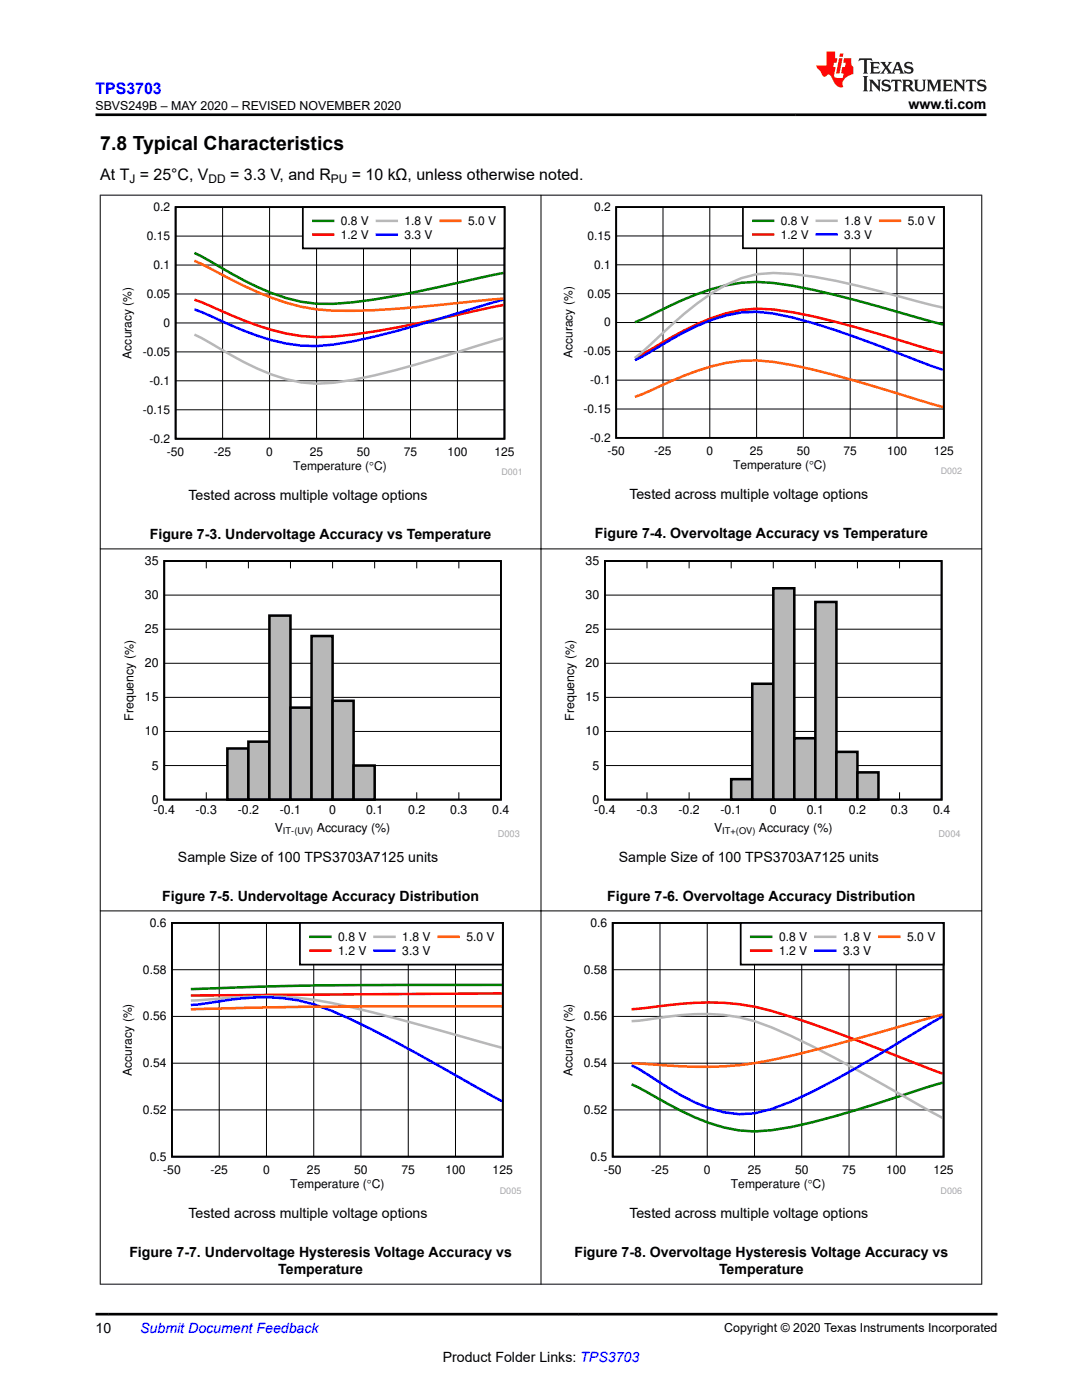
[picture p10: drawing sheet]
<svg xmlns="http://www.w3.org/2000/svg" width="216mm" height="279mm" viewBox="0 0 216 279" stroke-linecap="round" stroke-linejoin="round" font-family="sans-serif">
<defs><g id="words">
<text font-size="3.9" x="20" y="29.9">7.8 Typical Characteristics</text>
<text font-size="3.2" fill="#00f" x="19" y="18.7">TPS3703</text>
<g font-size="3.2">
<text x="20" y="35.8">At T = 25°C, V</text>
<text x="45.9" y="35.8">= 3.3 V, and R</text>
<text x="70.2" y="35.8">= 10 kΩ, unless otherwise noted.</text>
</g>
<g font-size="2.8">
<text x="181.3" y="21.8">www.ti.com</text>
<text x="37.6" y="99.7">Tested across multiple voltage options</text>
<text x="125.6" y="99.5">Tested across multiple voltage options</text>
<text x="29.9" y="107.5">Figure 7-3. Undervoltage Accuracy vs Temperature</text>
<text x="118.7" y="107.3">Figure 7-4. Overvoltage Accuracy vs Temperature</text>
<text x="35.5" y="172">Sample Size of 100 TPS3703A7125 units</text>
<text x="123.5" y="172">Sample Size of 100 TPS3703A7125 units</text>
<text x="32.4" y="179.8">Figure 7-5. Undervoltage Accuracy Distribution</text>
<text x="121.2" y="179.8">Figure 7-6. Overvoltage Accuracy Distribution</text>
<text x="37.6" y="243.1">Tested across multiple voltage options</text>
<text x="125.6" y="243.1">Tested across multiple voltage options</text>
<text x="25.8" y="250.9">Figure 7-7. Undervoltage Hysteresis Voltage Accuracy vs</text>
<text x="114.6" y="250.9">Figure 7-8. Overvoltage Hysteresis Voltage Accuracy vs</text>
<text x="55.5" y="254.3">Temperature</text>
<text x="143.5" y="254.3">Temperature</text>
<text x="19" y="266.1">10</text>
<text x="88.3" y="271.7">Product Folder Links: TPS3703</text>
</g>
<text font-size="2.8" fill="#00f" x="28" y="266.1">Submit Document Feedback</text>
<g font-size="2.5">
<text x="19.1" y="21.9">SBVS249B – MAY 2020 – REVISED NOVEMBER 2020</text>
<text x="28.9" y="112.8">35</text>
<text x="116.9" y="112.8">35</text>
<text x="28.9" y="119.6">30</text>
<text x="116.9" y="119.6">30</text>
<text x="28.9" y="126.4">25</text>
<text x="116.9" y="126.4">25</text>
<text x="28.9" y="133.2">20</text>
<text x="116.9" y="133.2">20</text>
<text x="26.7" y="143.9" transform="rotate(-90 26.7 143.9)">Frequency (%)</text>
<text x="28.9" y="140">15</text>
<text x="114.6" y="143.9" transform="rotate(-90 114.6 143.9)">Frequency (%)</text>
<text x="116.9" y="140">15</text>
<text x="28.9" y="146.8">10</text>
<text x="116.9" y="146.8">10</text>
<text x="30.3" y="153.6">5</text>
<text x="118.2" y="153.6">5</text>
<text x="30.3" y="160.4">0</text>
<text x="118.2" y="160.4">0</text>
<text x="30.6" y="162.4">-0.4</text>
<text x="39" y="162.4">-0.3</text>
<text x="47.4" y="162.4">-0.2</text>
<text x="54.8" y="166">V</text>
<text x="55.8" y="162.4">-0.1</text>
<text x="63.2" y="166">Accuracy (%)</text>
<text x="65.7" y="162.4">0</text>
<text x="73" y="162.4">0.1</text>
<text x="81.4" y="162.4">0.2</text>
<text x="89.8" y="162.4">0.3</text>
<text x="98.2" y="162.4">0.4</text>
<text x="118.6" y="162.4">-0.4</text>
<text x="127" y="162.4">-0.3</text>
<text x="135.4" y="162.4">-0.2</text>
<text x="142.5" y="166">V</text>
<text x="143.8" y="162.4">-0.1</text>
<text x="151.4" y="166">Accuracy (%)</text>
<text x="153.6" y="162.4">0</text>
<text x="161" y="162.4">0.1</text>
<text x="169.4" y="162.4">0.2</text>
<text x="177.8" y="162.4">0.3</text>
<text x="186.2" y="162.4">0.4</text>
<text x="144.5" y="265.8">Copyright © 2020 Texas Instruments Incorporated</text>
</g>
<g font-size="2.4">
<text x="25.8" y="36.5">J</text>
<text x="41.6" y="36.5">DD</text>
<text x="66" y="36.5">PU</text>
<text x="29.3" y="47.9">0.15</text>
<text x="30.6" y="42.1">0.2</text>
<text x="68" y="44.9">0.8 V</text>
<text x="68" y="47.7">1.2 V</text>
<text x="80.7" y="44.9">1.8 V</text>
<text x="80.7" y="47.7">3.3 V</text>
<text x="93.4" y="44.9">5.0 V</text>
<text x="117.2" y="47.9">0.15</text>
<text x="118.6" y="42.1">0.2</text>
<text x="155.8" y="44.9">0.8 V</text>
<text x="155.8" y="47.6">1.2 V</text>
<text x="168.5" y="44.9">1.8 V</text>
<text x="168.5" y="47.6">3.3 V</text>
<text x="181.1" y="44.9">5.0 V</text>
<text x="30.6" y="53.7">0.1</text>
<text x="118.6" y="53.6">0.1</text>
<text x="29.3" y="59.5">0.05</text>
<text x="117.2" y="59.4">0.05</text>
<text x="32.6" y="65.2">0</text>
<text x="120.6" y="65.1">0</text>
<text x="26.3" y="71.6" transform="rotate(-90 26.3 71.6)">Accuracy (%)</text>
<text x="28.5" y="71">-0.05</text>
<text x="114.2" y="71.5" transform="rotate(-90 114.2 71.5)">Accuracy (%)</text>
<text x="116.4" y="70.9">-0.05</text>
<text x="29.8" y="76.8">-0.1</text>
<text x="117.8" y="76.7">-0.1</text>
<text x="28.5" y="82.6">-0.15</text>
<text x="116.4" y="82.4">-0.15</text>
<text x="29.8" y="88.3">-0.2</text>
<text x="117.8" y="88.2">-0.2</text>
<text x="33.3" y="91.1">-50</text>
<text x="42.7" y="91.1">-25</text>
<text x="53.1" y="91.1">0</text>
<text x="58.5" y="93.8">Temperature (qC)</text>
<text x="61.8" y="91.1">25</text>
<text x="71.2" y="91.1">50</text>
<text x="80.6" y="91.1">75</text>
<text x="89.3" y="91.1">100</text>
<text x="98.7" y="91.1">125</text>
<text x="121.2" y="90.9">-50</text>
<text x="130.6" y="90.9">-25</text>
<text x="141" y="90.9">0</text>
<text x="146.3" y="93.6">Temperature (qC)</text>
<text x="149.6" y="90.9">25</text>
<text x="159" y="90.9">50</text>
<text x="168.3" y="90.9">75</text>
<text x="177" y="90.9">100</text>
<text x="186.3" y="90.9">125</text>
<text x="29.9" y="185">0.6</text>
<text x="117.8" y="185">0.6</text>
<text x="67.5" y="187.8">0.8 V</text>
<text x="67.5" y="190.6">1.2 V</text>
<text x="80.3" y="187.8">1.8 V</text>
<text x="80.3" y="190.6">3.3 V</text>
<text x="93.1" y="187.8">5.0 V</text>
<text x="155.4" y="187.8">0.8 V</text>
<text x="155.4" y="190.6">1.2 V</text>
<text x="168.2" y="187.8">1.8 V</text>
<text x="168.2" y="190.6">3.3 V</text>
<text x="181" y="187.8">5.0 V</text>
<text x="28.5" y="194.3">0.58</text>
<text x="116.5" y="194.3">0.58</text>
<text x="28.5" y="203.6">0.56</text>
<text x="116.5" y="203.6">0.56</text>
<text x="26.3" y="214.7" transform="rotate(-90 26.3 214.7)">Accuracy (%)</text>
<text x="28.5" y="213">0.54</text>
<text x="114.2" y="214.7" transform="rotate(-90 114.2 214.7)">Accuracy (%)</text>
<text x="116.5" y="213">0.54</text>
<text x="28.5" y="222.3">0.52</text>
<text x="116.5" y="222.3">0.52</text>
<text x="29.9" y="231.6">0.5</text>
<text x="117.8" y="231.6">0.5</text>
<text x="32.6" y="234.4">-50</text>
<text x="42" y="234.4">-25</text>
<text x="52.5" y="234.4">0</text>
<text x="57.9" y="237.2">Temperature (qC)</text>
<text x="61.3" y="234.4">25</text>
<text x="70.7" y="234.4">50</text>
<text x="80.1" y="234.4">75</text>
<text x="88.9" y="234.4">100</text>
<text x="98.3" y="234.4">125</text>
<text x="120.5" y="234.4">-50</text>
<text x="129.9" y="234.4">-25</text>
<text x="140.5" y="234.4">0</text>
<text x="145.8" y="237.2">Temperature (qC)</text>
<text x="149.2" y="234.4">25</text>
<text x="158.6" y="234.4">50</text>
<text x="168.1" y="234.4">75</text>
<text x="176.8" y="234.4">100</text>
<text x="186.3" y="234.4">125</text>
</g>
<g font-size="1.8" fill="#a8a8a8">
<text x="100.1" y="94.9">D001</text>
<text x="187.7" y="94.7">D002</text>
<text x="99.3" y="167.1">D003</text>
<text x="187.3" y="167.1">D004</text>
<text x="99.7" y="238.2">D005</text>
<text x="187.7" y="238.2">D006</text>
</g>
<g font-size="1.8">
<text x="56.5" y="166.5">IT-(UV)</text>
<text x="144.1" y="166.5">IT+(OV)</text>
</g>
</g></defs>
<path d="M35 41.3h65.7v46.3h-65.7z" fill="none" stroke="#000" stroke-width=".35"/>
<g fill="none" stroke="#000" stroke-width=".2">
<path d="M35 58.7h65.7M35 52.9h65.7M35 47.1h65.7M44.4 41.3v46.3M53.8 41.3v46.3M63.2 41.3v46.3M72.5 41.3v46.3M81.9 41.3v46.3M91.3 41.3v46.3M35 76h65.7M35 70.2h65.7M35 64.5h65.7"/>
<path d="M35 81.8h65.7"/>
</g>
<path d="M38.8 50.5l5.1 2.8a53.3 53.3 0 0 0 16.2 6.9 42.8 42.8 0 0 0 14.5-.4l8.8-1.6 17.1-3.7" fill="none" stroke="#007f00" stroke-width=".5"/>
<path d="M38.8 59.8l5.1 2.1a58.5 58.5 0 0 0 16.2 5.2 52.1 52.1 0 0 0 14.5-.9l8.8-1.7 17.1-3.6" fill="none" stroke="#f00" stroke-width=".5"/>
<path d="M38.8 66.8l5.1 2.8a47.9 47.9 0 0 0 16.2 6.7 39.3 39.3 0 0 0 14.5-1.4 381.7 381.7 0 0 0 23.8-6.8l2.1-.6" fill="none" stroke="#b8b8b8" stroke-width=".5"/>
<path d="M100.5 59.8l-12.8 3.8a162.2 162.2 0 0 1-21.2 5.2 33.6 33.6 0 0 1-17.9-2.8l-9.8-4.3" fill="none" stroke="#00f" stroke-width=".5"/>
<path d="M38.8 52l5.1 2.6a67.2 67.2 0 0 0 16.2 6.6 54.4 54.4 0 0 0 14.5 .7l8.8-.6 17.1-1.7" fill="none" stroke="#ff6500" stroke-width=".5"/>
<path d="M60.4 41.3h40.3v8.3h-40.3z" fill-rule="evenodd" fill="#fff"/>
<path d="M60.4 41.3h40.3v8.3h-40.3z" fill="none" stroke="#000" stroke-width=".35"/>
<path d="M62.5 44.1h4" fill="none" stroke="#007f00" stroke-width=".5"/>
<path d="M62.5 46.8h4" fill="none" stroke="#f00" stroke-width=".5"/>
<path d="M75.2 44.1h4" fill="none" stroke="#b8b8b8" stroke-width=".5"/>
<path d="M75.2 46.8h4" fill="none" stroke="#00f" stroke-width=".5"/>
<path d="M87.9 44.1h4" fill="none" stroke="#ff6500" stroke-width=".5"/>
<path d="M111.9 40.4h80.1v54.3h-80.1z" fill-rule="evenodd" fill="#fff"/>
<path d="M123 41.3h65.3v46.1h-65.3z" fill="none" stroke="#000" stroke-width=".35"/>
<g fill="none" stroke="#000" stroke-width=".2">
<path d="M123 58.6h65.3M123 52.8h65.3M123 47.1h65.3M132.3 41.3v46.1M141.6 41.3v46.1M151 41.3v46.1M160.3 41.3v46.1M169.6 41.3v46.1M179 41.3v46.1M123 75.9h65.3M123 70.1h65.3M123 64.4h65.3"/>
<path d="M123 81.6h65.3"/>
</g>
<path d="M126.7 64.3l5.1-2.3a50.7 50.7 0 0 1 16.1-5.6 44.4 44.4 0 0 1 14.5 1.5l8.8 2.1 17 4.8" fill="none" stroke="#007f00" stroke-width=".5"/>
<path d="M188.2 70.4l-8.7-2.5a154.2 154.2 0 0 0-25.2-6.1 26.9 26.9 0 0 0-15.1 2.9l-2.7 1.3-9.8 5.4" fill="none" stroke="#f00" stroke-width=".5"/>
<path d="M188.2 61.4l-8.7-2.2a147.4 147.4 0 0 0-21.3-4.5 21.7 21.7 0 0 0-16.2 3.8 119.7 119.7 0 0 0-13.9 11.8l-1.4 1.1" fill="none" stroke="#b8b8b8" stroke-width=".5"/>
<path d="M126.7 71.9l3.1-1.7a57.9 57.9 0 0 1 15.1-7.3 24.3 24.3 0 0 1 13.3 .5 250.6 250.6 0 0 1 27.8 9.7l2.2 .7" fill="none" stroke="#00f" stroke-width=".5"/>
<path d="M126.7 79.2l5.1-2.2a50.3 50.3 0 0 1 16.1-5 45.8 45.8 0 0 1 14.5 1.8l8.8 2.4 17 5" fill="none" stroke="#ff6500" stroke-width=".5"/>
<path d="M148.2 41.3h40.1v8.2h-40.1z" fill-rule="evenodd" fill="#fff"/>
<path d="M148.2 41.3h40.1v8.2h-40.1z" fill="none" stroke="#000" stroke-width=".35"/>
<path d="M150.3 44.1h4" fill="none" stroke="#007f00" stroke-width=".5"/>
<path d="M150.3 46.8h4" fill="none" stroke="#f00" stroke-width=".5"/>
<path d="M163 44.1h3.9" fill="none" stroke="#b8b8b8" stroke-width=".5"/>
<path d="M163 46.8h3.9" fill="none" stroke="#00f" stroke-width=".5"/>
<path d="M175.6 44.1h4" fill="none" stroke="#ff6500" stroke-width=".5"/>
<path d="M24.3 111h79.4v56.2h-79.4z" fill-rule="evenodd" fill="#fff"/>
<path d="M32.8 112h67.2v47.6h-67.2z" fill="none" stroke="#000" stroke-width=".36"/>
<g fill="none" stroke="#000" stroke-width=".2">
<path d="M32.8 118.8h67.2M41.2 112v1.4M49.6 112v1.4M58 112v1.4M66.4 112v1.4M74.8 112v1.4M83.2 112v1.4M91.6 112v1.4M32.8 139.2h67.2M32.8 132.4h67.2M32.8 125.6h67.2M32.8 152.8h67.2"/>
<path d="M32.8 146h67.2M41.2 158.1v1.5M49.6 158.1v1.5M58 158.1v1.5M66.4 158.1v1.5M74.8 158.1v1.5M83.2 158.1v1.5M91.6 158.1v1.5"/>
</g>
<path d="M45.4 149.4h4.2v10.2h-4.2z" fill-rule="evenodd" fill="#b8b8b8"/>
<path d="M45.4 149.4h4.2v10.2h-4.2z" fill="none" stroke="#000" stroke-width=".51"/>
<path d="M49.6 148h4.2v11.6h-4.2z" fill-rule="evenodd" fill="#b8b8b8"/>
<path d="M49.6 148h4.2v11.6h-4.2z" fill="none" stroke="#000" stroke-width=".51"/>
<path d="M53.8 122.9h4.2v36.7h-4.2z" fill-rule="evenodd" fill="#b8b8b8"/>
<path d="M53.8 122.9h4.2v36.7h-4.2z" fill="none" stroke="#000" stroke-width=".51"/>
<path d="M58 141.2h4.2v18.4h-4.2z" fill-rule="evenodd" fill="#b8b8b8"/>
<path d="M58 141.2h4.2v18.4h-4.2z" fill="none" stroke="#000" stroke-width=".51"/>
<path d="M62.2 126.9h4.2v32.7h-4.2z" fill-rule="evenodd" fill="#b8b8b8"/>
<path d="M62.2 126.9h4.2v32.7h-4.2z" fill="none" stroke="#000" stroke-width=".51"/>
<path d="M66.4 139.9h4.2v19.7h-4.2z" fill-rule="evenodd" fill="#b8b8b8"/>
<path d="M66.4 139.9h4.2v19.7h-4.2z" fill="none" stroke="#000" stroke-width=".51"/>
<path d="M70.6 152.8h4.2v6.8h-4.2z" fill-rule="evenodd" fill="#b8b8b8"/>
<path d="M70.6 152.8h4.2v6.8h-4.2z" fill="none" stroke="#000" stroke-width=".51"/>
<path d="M32.8 112h67.2v47.6h-67.2z" fill="none" stroke="#000" stroke-width=".36"/>
<path d="M112.2 111h79.5v56.2h-79.5z" fill-rule="evenodd" fill="#fff"/>
<path d="M120.7 112h67.2v47.6h-67.2z" fill="none" stroke="#000" stroke-width=".36"/>
<g fill="none" stroke="#000" stroke-width=".2">
<path d="M120.7 118.8h67.2M129.1 112v1.4M137.5 112v1.4M145.9 112v1.4M154.3 112v1.4M162.7 112v1.4M171.1 112v1.4M179.5 112v1.4M120.7 139.2h67.2M120.7 132.4h67.2M120.7 125.6h67.2M120.7 152.8h67.2"/>
<path d="M120.7 146h67.2M129.1 158.1v1.5M137.5 158.1v1.5M145.9 158.1v1.5M154.3 158.1v1.5M162.7 158.1v1.5M171.1 158.1v1.5M179.5 158.1v1.5"/>
</g>
<path d="M145.9 155.5h4.2v4.1h-4.2z" fill-rule="evenodd" fill="#b8b8b8"/>
<path d="M145.9 155.5h4.2v4.1h-4.2z" fill="none" stroke="#000" stroke-width=".51"/>
<path d="M150.1 136.5h4.2v23.1h-4.2z" fill-rule="evenodd" fill="#b8b8b8"/>
<path d="M150.1 136.5h4.2v23.1h-4.2z" fill="none" stroke="#000" stroke-width=".51"/>
<path d="M154.3 117.4h4.2v42.2h-4.2z" fill-rule="evenodd" fill="#b8b8b8"/>
<path d="M154.3 117.4h4.2v42.2h-4.2z" fill="none" stroke="#000" stroke-width=".51"/>
<path d="M158.5 147.3h4.2v12.3h-4.2z" fill-rule="evenodd" fill="#b8b8b8"/>
<path d="M158.5 147.3h4.2v12.3h-4.2z" fill="none" stroke="#000" stroke-width=".51"/>
<path d="M162.7 120.1h4.2v39.5h-4.2z" fill-rule="evenodd" fill="#b8b8b8"/>
<path d="M162.7 120.1h4.2v39.5h-4.2z" fill="none" stroke="#000" stroke-width=".51"/>
<path d="M166.9 150.1h4.2v9.5h-4.2z" fill-rule="evenodd" fill="#b8b8b8"/>
<path d="M166.9 150.1h4.2v9.5h-4.2z" fill="none" stroke="#000" stroke-width=".51"/>
<path d="M171.1 154.1h4.2v5.5h-4.2z" fill-rule="evenodd" fill="#b8b8b8"/>
<path d="M171.1 154.1h4.2v5.5h-4.2z" fill="none" stroke="#000" stroke-width=".51"/>
<path d="M120.7 112h67.2v47.6h-67.2z" fill="none" stroke="#000" stroke-width=".36"/>
<path d="M24 183.2h80v55.1h-80z" fill-rule="evenodd" fill="#fff"/>
<path d="M34.3 184.2h66v46.6h-66z" fill="none" stroke="#000" stroke-width=".35"/>
<path d="M34.3 193.5h66M43.7 184.2v46.6M53.2 184.2v46.6M62.6 184.2v46.6M72 184.2v46.6M81.5 184.2v46.6M90.9 184.2v46.6M34.3 212.2h66M34.3 202.8h66M34.3 221.5h66" fill="none" stroke="#000" stroke-width=".2"/>
<path d="M100.2 196.6a1212.8 1212.8 0 0 0-60.7 .8h-1.4" fill="none" stroke="#007f00" stroke-width=".5"/>
<path d="M100.2 198.3l-62.1 .4" fill="none" stroke="#f00" stroke-width=".5"/>
<path d="M38.1 199.7a182.9 182.9 0 0 1 18.4-.8 104 104 0 0 1 22.1 4.2l21.6 6" fill="none" stroke="#b8b8b8" stroke-width=".5"/>
<path d="M38.1 200.6l5.1-.7a46.6 46.6 0 0 1 16.3-.3 59.1 59.1 0 0 1 14.6 5.8l8.9 4.7 17.2 9.7" fill="none" stroke="#00f" stroke-width=".5"/>
<path d="M100.2 200.8a1610.2 1610.2 0 0 0-62.1 .6" fill="none" stroke="#ff6500" stroke-width=".5"/>
<path d="M59.8 184.2h40.5v8.3h-40.5z" fill-rule="evenodd" fill="#fff"/>
<path d="M59.8 184.2h40.5v8.3h-40.5z" fill="none" stroke="#000" stroke-width=".35"/>
<path d="M61.9 187h4" fill="none" stroke="#007f00" stroke-width=".5"/>
<path d="M61.9 189.7h4" fill="none" stroke="#f00" stroke-width=".5"/>
<path d="M74.7 187h4" fill="none" stroke="#b8b8b8" stroke-width=".5"/>
<path d="M74.7 189.7h4" fill="none" stroke="#00f" stroke-width=".5"/>
<path d="M87.5 187h4" fill="none" stroke="#ff6500" stroke-width=".5"/>
<path d="M111.9 183.2h80.1v55.1h-80.1z" fill-rule="evenodd" fill="#fff"/>
<path d="M122.3 184.2h66v46.6h-66z" fill="none" stroke="#000" stroke-width=".35"/>
<path d="M122.3 193.5h66M131.7 184.2v46.6M141.1 184.2v46.6M150.6 184.2v46.6M160 184.2v46.6M169.4 184.2v46.6M178.8 184.2v46.6M122.3 212.2h66M122.3 202.8h66M122.3 221.5h66" fill="none" stroke="#000" stroke-width=".2"/>
<path d="M188.1 216.1l-8.8 2.7a215.3 215.3 0 0 1-21.4 6.1 28 28 0 0 1-19.3-1.9l-2.7-1.3-9.9-5.3" fill="none" stroke="#007f00" stroke-width=".5"/>
<path d="M126 201.4l5.2-.5a53.8 53.8 0 0 1 26.7 2 733.6 733.6 0 0 1 30.2 11.4" fill="none" stroke="#f00" stroke-width=".5"/>
<path d="M126 203.8l5.2-.6a47.2 47.2 0 0 1 16.3-.2 59.7 59.7 0 0 1 14.6 5.8l8.8 4.7 17.2 9.6" fill="none" stroke="#b8b8b8" stroke-width=".5"/>
<path d="M188.1 202.9l-8.8 5.2a201.3 201.3 0 0 1-21.4 11.8l-3.9 1.4a17.9 17.9 0 0 1-12.5-.2 54.4 54.4 0 0 1-12.3-6.7l-3.2-1.8" fill="none" stroke="#00f" stroke-width=".5"/>
<path d="M188.1 202.5l-2.1 .5a547.8 547.8 0 0 1-32 8.6 81.2 81.2 0 0 1-24.8 .7l-3.2-.1" fill="none" stroke="#ff6500" stroke-width=".5"/>
<path d="M147.8 184.2h40.5v8.3h-40.5z" fill-rule="evenodd" fill="#fff"/>
<path d="M147.8 184.2h40.5v8.3h-40.5z" fill="none" stroke="#000" stroke-width=".35"/>
<path d="M149.9 187h4" fill="none" stroke="#007f00" stroke-width=".5"/>
<path d="M149.9 189.7h4" fill="none" stroke="#f00" stroke-width=".5"/>
<path d="M162.7 187h4" fill="none" stroke="#b8b8b8" stroke-width=".5"/>
<path d="M162.7 189.7h4" fill="none" stroke="#00f" stroke-width=".5"/>
<path d="M175.5 187h3.9" fill="none" stroke="#ff6500" stroke-width=".5"/>
<path d="M19.9 38.9h176.1M20 38.9v217.4M107.9 38.9v217.4M195.9 38.9v217.4M19.9 109.5h176.1M19.9 181.8h176.1M19.9 256.3h176.1" fill="none" stroke="#000" stroke-width=".2"/>
<path d="M171.5 11.6l-.2 .6 .5-.2h.6v.1v2.2l-.2 .4h1l-.2-.4v-2.2v-.1h.5l.6 .2-.2-.6zM173.6 12.4l.2 .3v1.6l-.2 .4h1.9l.1-.6a1.08 1.08 0 0 1-1.3 .2v-.7h.6l.4 .2v-.7l-.4 .2h-.6v-.5l.2-.2a1 1 0 0 1 1 .3l-.1-.5zM175.7 12.4l.9 1.1-1 1.2h.9l-.2-.2 .5-.8 .4 .8-.2 .2h1.6l-.2-.2 .2-.5h.9l.1 .5-.1 .2h.9l-.2-.4-.8-1.9h-.5l-.9 2.1-.9-1.1 .9-1h-.8l.2 .2-.4 .6-.4-.6 .2-.2zM179 12.8l.4 1h-.7zM180.7 12.5a.65 .65 0 0 0-.2 .7 .65 .65 0 0 0 .6 .5l.6 .1 .1 .3a.79 .79 0 0 1-.7 .4 .79 .79 0 0 1-.7-.5l.1 .7 .2-.1a.93 .93 0 0 0 1.1 0 .93 .93 0 0 0 .4-.9 1.46 1.46 0 0 0-1.2-.6l-.1-.3a1.09 1.09 0 0 1 1.2 .2l-.2-.6-.1 .1-.5-.2zM172.2 15.2l.2 .4v2.2l-.2 .4h1l-.2-.4v-2.2l.2-.4zM173.4 15.9l.2 .4v1.5l-.2 .4h.8l-.3-.4 .1-1.3 1.6 1.8v-2l.2-.4h-.7l.1 .2 .1 1.1-1.2-1.3zM176.2 16a.65 .65 0 0 0-.2 .8 .65 .65 0 0 0 .6 .4l.6 .2 .1 .2a.79 .79 0 0 1-.7 .4 .79 .79 0 0 1-.7-.5l.1 .7 .2-.1a.93 .93 0 0 0 1.1 .1 .93 .93 0 0 0 .4-1 1.46 1.46 0 0 0-1.2-.5l-.1-.4a1.09 1.09 0 0 1 1.2 .2l-.1-.6-.2 .1-.5-.1zM177.9 15.9l-.1 .6a.63 .63 0 0 1 .8-.3v1.6l-.3 .4h1l-.2-.4v-1.6a.66 .66 0 0 1 .8 .3l-.1-.6zM180 15.9l.2 .4v1.5l-.2 .4h1l-.2-.2-.1-.7h.5l.1 .2a.79 .79 0 0 0 1.2 .6l-1-.9a.61 .61 0 0 0 .6-.6 .61 .61 0 0 0-.5-.7zM180.8 16.2h.1a.47 .47 0 0 1 .5 .1 .47 .47 0 0 1 .1 .5l-.1 .1-.7 .1zM182.3 15.9l.2 .2a2.27 2.27 0 0 0 .4 2 1.04 1.04 0 0 0 1.7-.7v-1.3l.2-.2h-.8l.2 .4v1.1a.6 .6 0 0 1-.6 .6 .6 .6 0 0 1-.6-.6v-1.1l.3-.4zM184.9 15.9l.2 .4v1.5l-.2 .4h.8l-.3-.4v-1.4l.9 1.9 .9-1.9v1.4l-.3 .4h1l-.2-.4v-1.5l.2-.4h-.8l-.7 1.5-.6-1.5zM188.1 15.9l.2 .4v1.5l-.2 .4h1.9l.1-.6a1.09 1.09 0 0 1-1.3 .2v-.7h.6l.4 .2v-.6l-.4 .2h-.6v-.6l.2-.1a1.01 1.01 0 0 1 1 .3l-.1-.6zM190.2 15.9l.3 .4v1.5l-.3 .4h.8l-.2-.4v-1.3l1.6 1.8v-2l.2-.4h-.7l.2 .2v1.1l-1.2-1.3zM192.8 15.9l-.1 .6a.63 .63 0 0 1 .8-.3v1.6l-.3 .4h1l-.2-.4v-1.6a.66 .66 0 0 1 .8 .3l-.1-.6zM195.2 16a.65 .65 0 0 0-.2 .8 .65 .65 0 0 0 .6 .4l.6 .2 .2 .2a.79 .79 0 0 1-.7 .4 .79 .79 0 0 1-.7-.5l.1 .7 .2-.1a.93 .93 0 0 0 1 .1 .93 .93 0 0 0 .5-1 1.46 1.46 0 0 0-1.3-.5v-.4a1.09 1.09 0 0 1 1.2 .2l-.2-.6-.2 .1-.5-.1z" fill="#231f20"/>
<path d="M164.9 10.3v2.7h-2l.1 .4 .8 1a.95 .95 0 0 0 1 .9 .59 .59 0 0 1 .5-.4 .59 .59 0 0 1 .5 .3l.4 .8a1.59 1.59 0 0 0 2.1 1.4 1.61 1.61 0 0 1 1-2.3l1-.3-.1-1.5a1.59 1.59 0 0 1-.3-1.7h-1.5l-.2 .9h.6l-.2 .9h-.5l-.2 .9v.3l.4 .1-.1 .9h-.7a.73 .73 0 0 1-1-.7l.3-1.5h-.5l.1-.9h.5l.2-.9h-.5v-1.3zM167.4 11.6l-.6 3.1h.7l.6-3.1zM167.6 10.7l-.1 .6h.7l.1-.6z" fill="#ed1c24"/>
<path d="M19 22.9h177.8M19 262.3h180" fill="none" stroke="#000" stroke-width=".53"/>
<use href="#words"/>
</svg>
